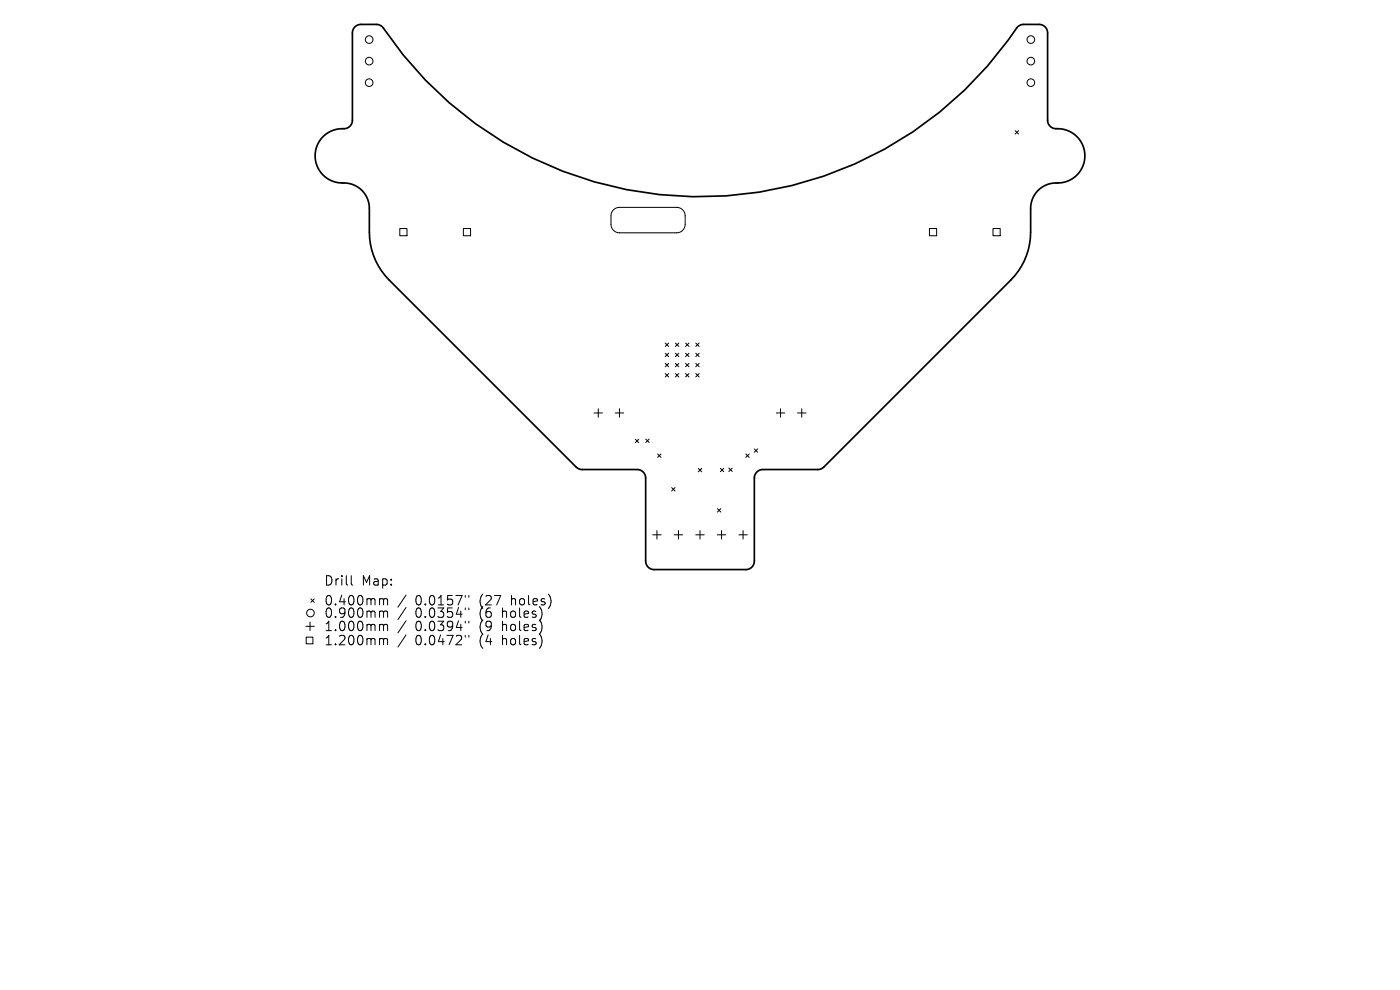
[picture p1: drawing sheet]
<svg xmlns="http://www.w3.org/2000/svg" width="297mm" height="210mm" viewBox="0 0 297 210" stroke-linecap="round" stroke-linejoin="round" font-family="sans-serif">
<defs><g id="words">
<g font-size="2.8">
<text x="68.7" y="124.5">Drill</text>
<text x="76.7" y="124.5">Map:</text>
<text x="68.7" y="128.7">0.400mm</text>
<text x="68.7" y="131.3">0.900mm</text>
<text x="88.1" y="128.7">0.0157&quot;</text>
<text x="88.1" y="131.3">0.0354&quot;</text>
<text x="101.8" y="128.7">(27</text>
<text x="101.8" y="131.3">(6</text>
<text x="106.8" y="131.3">holes)</text>
<text x="108.7" y="128.7">holes)</text>
<text x="68.7" y="134.2">1.000mm</text>
<text x="68.7" y="137.2">1.200mm</text>
<text x="88.1" y="134.2">0.0394&quot;</text>
<text x="88.1" y="137.2">0.0472&quot;</text>
<text x="101.8" y="134.2">(9</text>
<text x="101.8" y="137.2">(4</text>
<text x="106.8" y="134.2">holes)</text>
<text x="106.8" y="137.2">holes)</text>
</g>
</g></defs>
<path d="M75.3 5.7l.6-.4 .7-.1h3.4l1 .4a81.1 81.1 0 0 0 135 0l1-.4h3.4a1.8 1.8 0 0 1 1.8 1.8v18.5a1.84 1.84 0 0 0 2.2 1.8 5.8 5.8 0 0 1 5.7 6.2 5.8 5.8 0 0 1-6.5 5.3 5.4 5.4 0 0 0-5 5.4v5a14.4 14.4 0 0 1-4.2 10.2l-39.9 39.9-1 .3h-11.7a1.8 1.8 0 0 0-1.8 1.8v17.6a1.8 1.8 0 0 1-1.8 1.8h-19.4a1.8 1.8 0 0 1-1.8-1.8v-17.6a1.8 1.8 0 0 0-1.8-1.8h-11.7l-1-.3-39.9-39.9a14.4 14.4 0 0 1-4.2-10.2v-5a5.5 5.5 0 0 0-6.3-5.4 5.8 5.8 0 0 1-5.2-6.4 5.8 5.8 0 0 1 6.4-5.1 1.8 1.8 0 0 0 1.5-1.8v-18.5l.1-.8z" fill="none" stroke="#000" stroke-width=".36"/>
<g fill="none" stroke="#000" stroke-width=".21">
<path d="M215.4 27.7l.7 .7M216.1 27.7l-.7 .7M130.1 44.5l.7-.4 .6-.1h12.2a1.8 1.8 0 0 1 1.8 1.8v1.8a1.8 1.8 0 0 1-1.8 1.8h-12.2a1.8 1.8 0 0 1-1.8-1.8v-2.1zM141.1 72.8l.7 .7M141.1 74.9l.7 .7M141.1 77.1l.7 .7M141.1 79.2l.7 .8M141.8 72.8l-.7 .7M141.8 74.9l-.7 .7M141.8 77.1l-.7 .7M141.8 79.2l-.7 .8M143.3 74.9l.7 .7"/>
<path d="M143.3 79.2l.7 .8M143.3 72.8l.7 .7M143.3 77.1l.7 .7M144 72.8l-.7 .7M144 74.9l-.7 .7M144 77.1l-.7 .7M144 79.2l-.7 .8M145.4 77.1l.8 .7M145.4 74.9l.8 .7M145.4 79.2l.8 .8M145.4 72.8l.8 .7M146.2 72.8l-.8 .7"/>
<path d="M146.2 74.9l-.8 .7M146.2 77.1l-.8 .7M146.2 79.2l-.8 .8M147.6 79.2l.7 .8M147.6 77.1l.7 .7M147.6 74.9l.7 .7M147.6 72.8l.7 .7M148.3 72.8l-.7 .7M148.3 74.9l-.7 .7M148.3 77.1l-.7 .7M148.3 79.2l-.7 .8M126 87.6h1.8"/>
<path d="M126.9 86.7v1.8M130.5 87.6h1.8M131.4 86.7v1.8M134.8 93.2l.7 .7M135.5 93.2l-.7 .7M137 93.1l.7 .8M137.7 93.1l-.7 .8M139.5 96.3l.7 .7M140.2 96.3l-.7 .7M148.2 99.4l.7 .7M148.9 99.4l-.7 .7M152.8 99.3l.7 .8"/>
<path d="M153.5 99.3l-.7 .8M154.6 99.3l.7 .7M155.3 99.3l-.7 .7M158.2 96.3l.7 .7M158.9 96.3l-.7 .7M160 95.2l.7 .7M160.7 95.2l-.7 .7M164.7 87.6h1.8M165.6 86.7v1.8M169.2 87.6h1.8M170.1 86.7v1.8M138.5 113.5h1.8"/>
<path d="M139.4 112.6v1.7M142.5 103.4l.7 .8M143 113.5h1.8M143.2 103.4l-.7 .8M143.9 112.6v1.7M147.6 113.5h1.8M148.5 112.6v1.7M152.2 113.5h1.8M152.2 107.9l.7 .7M152.9 107.9l-.7 .7M153.1 112.6v1.7M156.7 113.5h1.8"/>
<path d="M157.6 112.6v1.7M64.9 132.9h1.8M65 135.2h1.4v1.4h-1.4zM65.8 132v1.8M65.9 127l.8 .8M66.7 127l-.8 .8M74.5 122.1v1.7l.3 .3M80.8 127l.5 .1 .1 .2M80.8 129.6h.3l.3 .3M80.8 132.4h.3l.3 .3M80.8 135.4h.3l.3 .3M81.4 127.3l.3-.3 .4 .1 .1 1.2"/>
<path d="M81.4 127.3v1M81.4 129.9v1.1M81.4 132.7v1.1M81.4 135.7v1.1M81.4 129.9l.3-.3 .4 .1 .1 1.3M81.4 132.7l.3-.3 .4 .1 .1 1.3M81.4 135.7l.3-.3 .4 .1 .1 1.3M86.1 126.2l-1.7 2.6M86.1 128.9l-1.7 2.5M86.1 131.7l-1.7 2.6M86.1 134.7l-1.7 2.6M98.7 126.3v.4"/>
<path d="M98.7 129v.3M98.7 131.8v.4M98.7 134.8v.4M99.5 126.3v.4M99.5 129v.3M99.5 131.8v.4M99.5 134.8v.4"/>
<circle cx="78.3" cy="8.4" r=".81"/>
<circle cx="78.3" cy="13" r=".81"/>
<circle cx="78.3" cy="17.5" r=".81"/>
<circle cx="218.7" cy="8.4" r=".81"/>
<circle cx="218.7" cy="13" r=".81"/>
<circle cx="218.7" cy="17.5" r=".81"/>
<circle cx="65.9" cy="130" r=".81"/>
</g>
<path d="M84.8 48.5h1.5v1.5h-1.5zM98.3 48.5h1.5v1.5h-1.5zM197.2 48.5h1.5v1.5h-1.5zM210.7 48.5h1.5v1.5h-1.5z" fill="none" stroke="#000" stroke-width=".22"/>
<use href="#words"/>
</svg>
